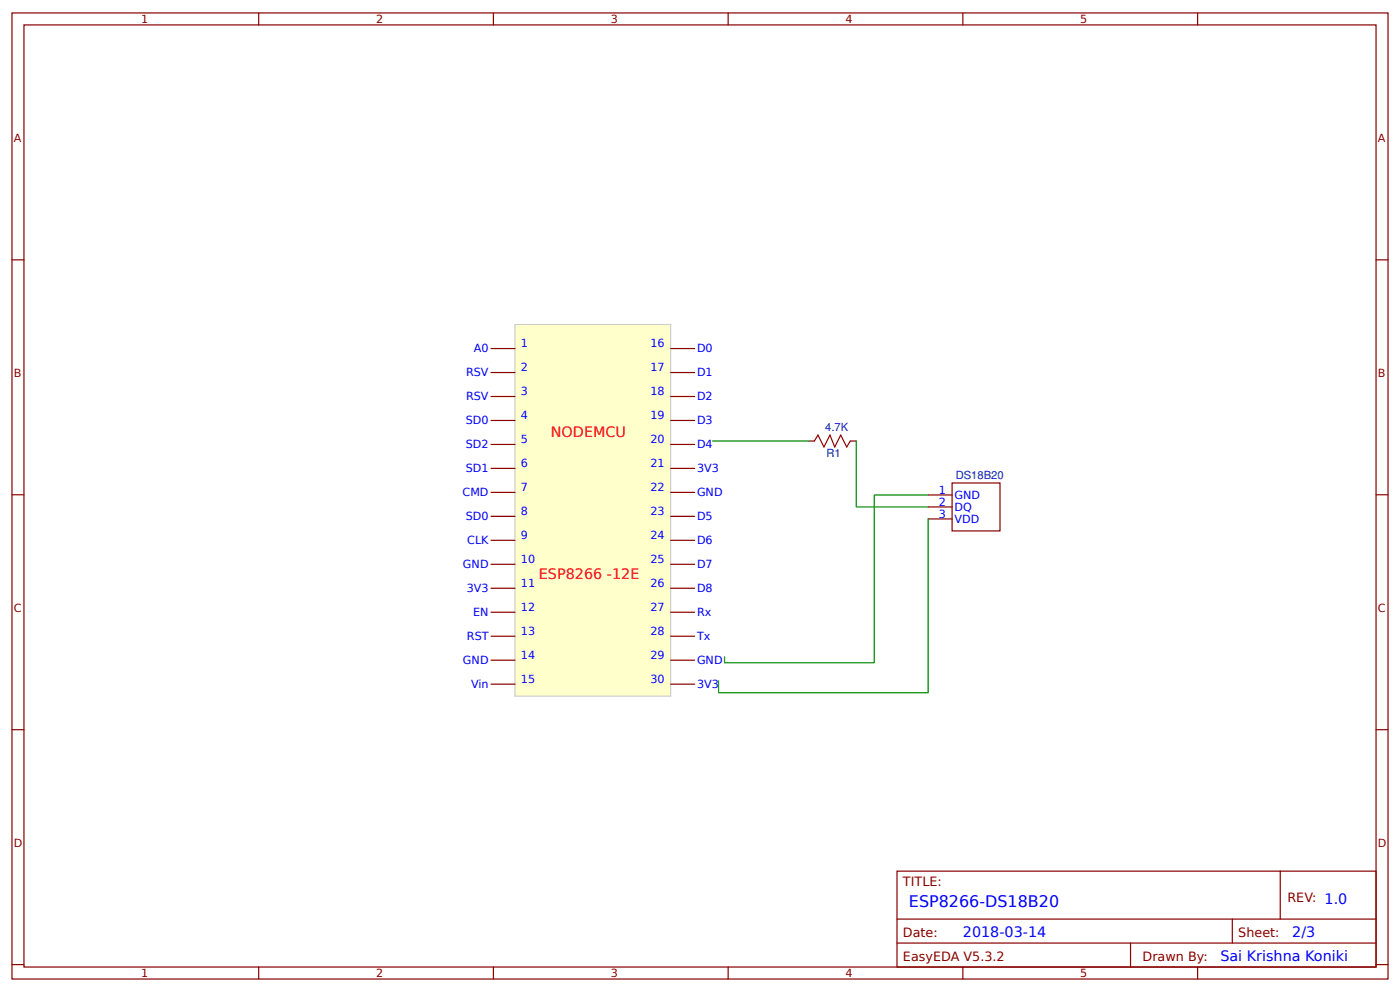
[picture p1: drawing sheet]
<svg xmlns="http://www.w3.org/2000/svg" width="309mm" height="219mm" viewBox="0 0 309 219" stroke-linecap="round" stroke-linejoin="round" font-family="sans-serif">
<defs><g id="words">
<text font-size="3.5" fill="#00f" x="200.8" y="200.2">ESP8266-DS18B20</text>
<g font-size="3.2" fill="#f00">
<text x="121.7" y="96.6">NODEMCU</text>
<text x="119.1" y="127.8">ESP8266 -12E</text>
</g>
<g font-size="3.2" fill="#00f">
<text x="212.7" y="206.9">2018-03-14</text>
<text x="285.5" y="206.9">2/3</text>
<text x="269.6" y="212.1">Sai Krishna Koniki</text>
</g>
<g font-size="2.8" fill="#800">
<text x="199.5" y="195.5">TITLE:</text>
<text x="284.4" y="199.2">REV: 1.0</text>
<text x="199.5" y="206.9">Date:</text>
<text x="273.6" y="206.9">Sheet:</text>
<text x="199.5" y="212.1">EasyEDA V5.3.2</text>
<text x="252.4" y="212.1">Drawn By:</text>
</g>
<g font-size="2.5" fill="#800">
<text x="31.2" y="5.1">1</text>
<text x="83.1" y="5.1">2</text>
<text x="134.9" y="5.1">3</text>
<text x="186.8" y="5.1">4</text>
<text x="238.7" y="5.1">5</text>
<text x="3" y="31.4">A</text>
<text x="304.4" y="31.4">A</text>
<text x="3" y="83.3">B</text>
<text x="304.4" y="83.3">B</text>
<text x="3" y="135.1">C</text>
<text x="304.4" y="135.1">C</text>
<text x="3" y="187">D</text>
<text x="304.4" y="187">D</text>
<text x="31.2" y="215.7">1</text>
<text x="83.1" y="215.7">2</text>
<text x="134.9" y="215.7">3</text>
<text x="186.8" y="215.7">4</text>
<text x="238.7" y="215.7">5</text>
</g>
<g font-size="2.5" fill="#00f">
<text x="104.7" y="77.7">A0</text>
<text x="115.1" y="76.7">1</text>
<text x="143.7" y="76.7">16</text>
<text x="154" y="77.7">D0</text>
<text x="103" y="83">RSV</text>
<text x="115.1" y="82">2</text>
<text x="143.7" y="82">17</text>
<text x="154" y="83">D1</text>
<text x="103" y="88.3">RSV</text>
<text x="115.1" y="87.3">3</text>
<text x="143.7" y="87.3">18</text>
<text x="154" y="88.3">D2</text>
<text x="102.9" y="93.6">SD0</text>
<text x="115.1" y="92.6">4</text>
<text x="143.7" y="92.6">19</text>
<text x="154" y="93.6">D3</text>
<text x="102.9" y="98.9">SD2</text>
<text x="115.1" y="97.8">5</text>
<text x="143.7" y="97.8">20</text>
<text x="154" y="98.9">D4</text>
<text x="102.9" y="104.2">SD1</text>
<text x="115.1" y="103.1">6</text>
<text x="143.7" y="103.1">21</text>
<text x="154" y="104.2">3V3</text>
<text x="102.2" y="109.5">CMD</text>
<text x="115.1" y="108.4">7</text>
<text x="115.1" y="113.7">8</text>
<text x="143.7" y="108.4">22</text>
<text x="143.7" y="113.7">23</text>
<text x="154" y="109.5">GND</text>
<text x="207.4" y="109">1</text>
<text x="207.4" y="111.6">2</text>
<text x="210.9" y="110.1">GND</text>
<text x="210.9" y="112.7">DQ</text>
<text x="102.9" y="114.8">SD0</text>
<text x="115.1" y="119">9</text>
<text x="143.7" y="119">24</text>
<text x="154" y="114.8">D5</text>
<text x="207.4" y="114.3">3</text>
<text x="210.9" y="115.3">VDD</text>
<text x="102.3" y="125.4">GND</text>
<text x="103.2" y="120.1">CLK</text>
<text x="115.1" y="124.3">10</text>
<text x="143.7" y="124.3">25</text>
<text x="154" y="120.1">D6</text>
<text x="154" y="125.4">D7</text>
<text x="103.1" y="130.7">3V3</text>
<text x="115.1" y="129.6">11</text>
<text x="143.7" y="129.6">26</text>
<text x="154" y="130.7">D8</text>
<text x="104.5" y="135.9">EN</text>
<text x="115.1" y="134.9">12</text>
<text x="143.7" y="134.9">27</text>
<text x="154" y="135.9">Rx</text>
<text x="103.2" y="141.2">RST</text>
<text x="115.1" y="140.2">13</text>
<text x="143.7" y="140.2">28</text>
<text x="154" y="141.2">Tx</text>
<text x="102.3" y="146.5">GND</text>
<text x="115.1" y="145.5">14</text>
<text x="143.7" y="145.5">29</text>
<text x="154" y="146.5">GND</text>
<text x="104.1" y="151.8">Vin</text>
<text x="115.1" y="150.8">15</text>
<text x="143.7" y="150.8">30</text>
<text x="154" y="151.8">3V3</text>
</g>
<g font-size="2.5" fill="#000080">
<text x="182.3" y="95.2">4.7K</text>
<text x="182.6" y="100.9">R1</text>
<text x="211.1" y="105.8">DS18B20</text>
</g>
</g></defs>
<g fill="none" stroke="#800" stroke-width=".26">
<path d="M2.6 2.9h304.1v213.2h-304.1zM5.3 5.5h298.7v208h-298.7zM57.1 2.9v2.6M109 2.9v2.6M160.9 2.9v2.6M212.7 2.9v2.6M264.6 2.9v2.6M2.6 57.4h2.7M304 57.4h2.7M2.6 109.2h2.7M304 109.2h2.7M2.6 161.1h2.7"/>
<path d="M304 161.1h2.7M198.2 192.3h105.8v21.2h-105.8zM282.8 192.3v10.6M2.6 212.9h2.7M57.1 213.5v2.6M109 213.5v2.6M160.9 213.5v2.6M198.2 202.9h105.8M198.2 208.2h105.8M212.7 213.5v2.6M249.8 208.2v5.3M264.6 213.5v2.6"/>
<path d="M272.3 202.9v5.3M304 212.9h2.7"/>
</g>
<path d="M113.8 71.6h34.4v82.1h-34.4z" fill="#ffc" stroke="#ccc" stroke-width=".26"/>
<g fill="none" stroke="#800" stroke-width=".26">
<path d="M108.5 76.9h5.3M148.2 76.9h5.3M108.5 82.2h5.3M108.5 87.5h5.3M108.5 92.8h5.3M108.5 98.1h5.3M148.2 82.2h5.3M148.2 87.5h5.3M148.2 92.8h5.3M148.2 98.1h5.3M178.6 97.4h1.3M187.9 97.4h1.3"/>
<path d="M108.5 103.4h5.3M108.5 108.7h5.3M108.5 114h5.3M108.5 119.3h5.3M148.2 103.4h5.3M148.2 108.7h5.3M148.2 114h5.3M148.2 119.3h5.3M205.1 109.3h5.2M205.1 111.9h5.2M205.1 114.6h5.2M210.3 106.6h10.6v10.6h-10.6z"/>
<path d="M108.5 124.6h5.3M108.5 129.9h5.3M108.5 135.1h5.3M148.2 124.6h5.3M148.2 129.9h5.3M148.2 135.1h5.3M108.5 140.4h5.3M108.5 145.7h5.3M108.5 151h5.3M148.2 140.4h5.3M148.2 145.7h5.3M148.2 151h5.3"/>
</g>
<path d="M179.9 97.4l.8-1.4 1.3 2.7 1.4-2.7 1 2.7 1.3-2.7 1.4 2.7 .8-1.3" fill="none" stroke="#a00000" stroke-width=".26"/>
<path d="M157.4 97.4h21.2M189.2 97.4v14.5h15.9M205.1 114.6v38.3h-46.4v-2.6M205.1 109.3h-12v37h-33v-1.3" fill="none" stroke="#080" stroke-width=".26"/>
<use href="#words"/>
</svg>
